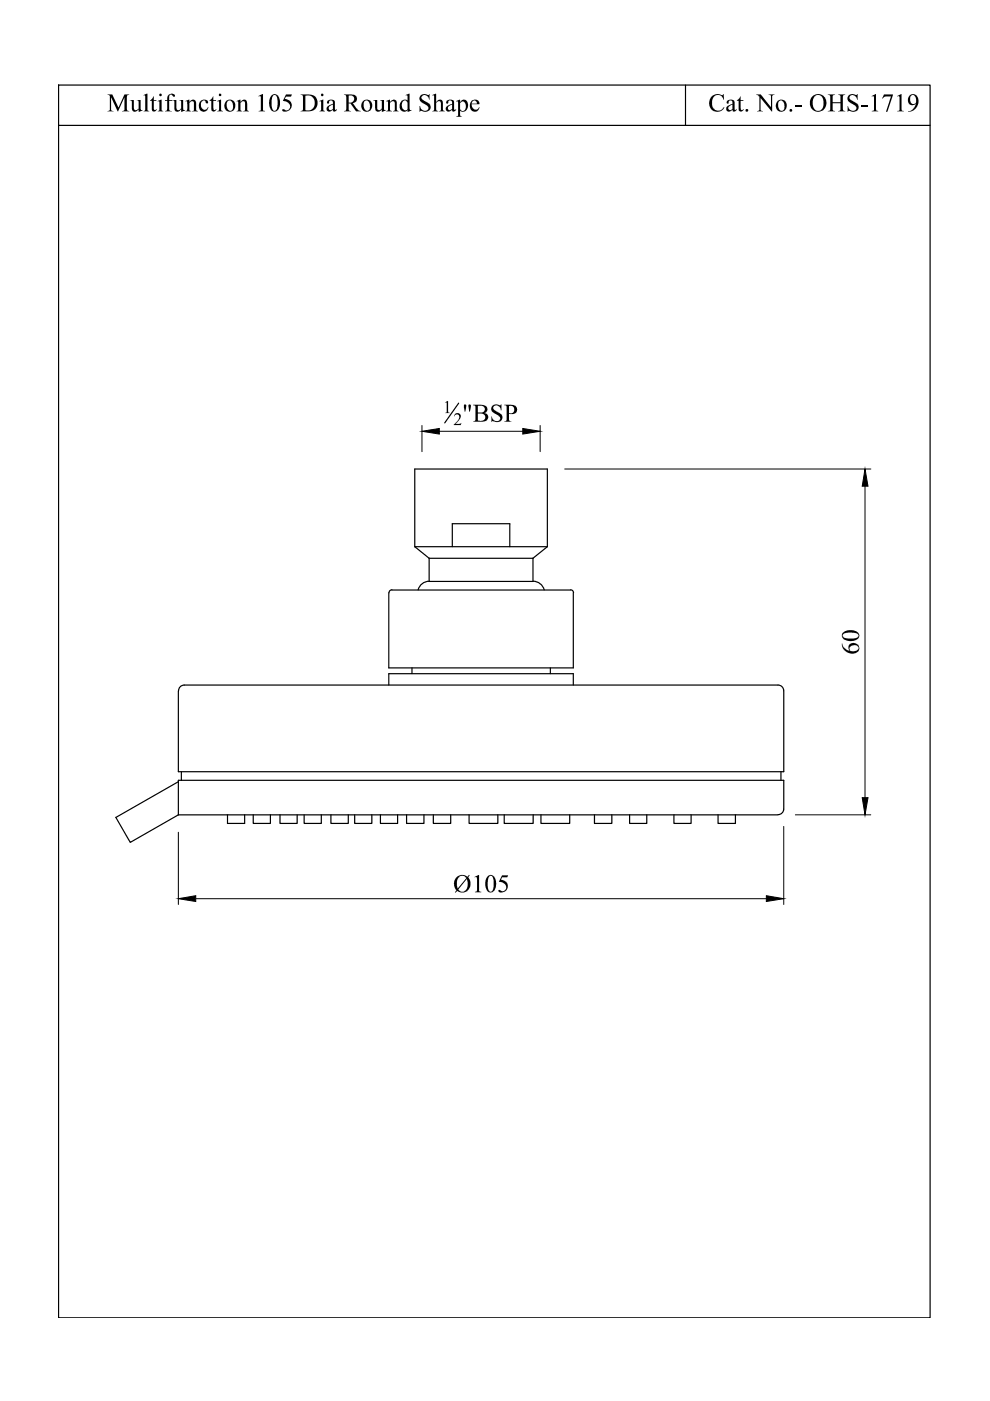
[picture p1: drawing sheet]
<svg xmlns="http://www.w3.org/2000/svg" width="210mm" height="297mm" viewBox="0 0 210 297" stroke-linecap="round" stroke-linejoin="round" font-family="sans-serif">
<!-- layer: 0 -->
<g fill="none" stroke="#000" stroke-width=".25">
<path d="M12.4 18h184.8v261.4h-184.8zM145.3 18v8.6M12.4 26.6h184.8M97.3 85.5l-3 4.2M87.9 115.9v-16.5h28.1v16.5M87.9 115.9h28.1M87.9 115.9l3.1 2.5M91 118.4h22M91 118.4v4.9h22v-4.9M95.9 115.9v-4.9h12.2v4.9M116 115.9l-3 2.5M82.4 125.7v15.9h39.2v-15.9"/>
<path d="M83.1 125.1h37.9M83.1 125.1a.61 .61 0 0 0-.6 .6M91 123.2a2.43 2.43 0 0 0-2.3 1.9M113 123.2a2.43 2.43 0 0 1 2.4 1.9M121 125.1a.61 .61 0 0 1 .6 .6M37.9 146.5a1.21 1.21 0 0 1 1.1-1.3h126a1.21 1.21 0 0 1 1.2 1.3v17.1h-128.4v-17.1M82.4 145.2v-2.4h39.2v2.4M87.3 141.6v1.2M116.7 141.6v1.2M37.8 165.4h128.4v6.1a1.21 1.21 0 0 1-1.2 1.2l-127.2 .1zM37.8 165.7l-13.2 7.6 3 5.3 10.2-5.8M38.5 163.6v1.8"/>
<path d="M48.2 172.8v1.8h3.7v-1.8M53.7 172.8v1.8h3.6v-1.8M59.4 172.8v1.8h3.6v-1.8M64.5 172.8v1.8h3.6v-1.8M70.2 172.8v1.8h3.6v-1.8M75.2 172.8v1.8h3.6v-1.8M80.7 172.8v1.8h3.6v-1.8M86.2 172.8v1.8h3.7v-1.8M91.9 172.8v1.8h3.7v-1.8M99.5 172.8v1.8h6.1v-1.8M106.9 172.8v1.8h6.1v-1.8M114.7 172.8v1.8h6.1v-1.8"/>
<path d="M126 172.8v1.8h3.7v-1.8M133.5 172.8v1.8h3.6v-1.8M142.9 172.8v1.8h3.6v-1.8M152.2 172.8v1.8h3.7v-1.8M165.6 163.6v1.8"/>
</g>
<path d="M89.5 90.2v5.6M93.1 91.4h17.7M114.5 90.2v5.6M119.7 99.4h64.9M183.4 103.1v66M37.8 176.4v15.4M166.2 175.2v16.6M168.6 172.8h16M41.5 190.5h121" fill="none" stroke="#000" stroke-width=".21"/>
<path d="M89.5 91.4l3.6-.6v1.2zM110.8 90.8l3.7 .6-3.7 .6zM183.4 99.4l.6 3.7h-1.2zM182.8 169.1h1.2l-.6 3.7zM37.8 190.5l3.7-.6v1.2zM162.5 189.9l3.7 .6-3.7 .6z" fill="#000" stroke="#000" stroke-width=".21"/>
<g fill="#000">
<path d="M30.4 20.2l.9-.3v3.5l.3 .2h-1.1l.3-.3v-2.4a.47 .47 0 0 0-.4-.7zM89.1 20.3l.5-.3h.7a.52 .52 0 0 0 .8-.1v1.3l-.5-.8-.8-.2a.58 .58 0 0 0-.5 .6 .58 .58 0 0 0 .6 .5l1.2 .8 .2 .7-.4 .7-1.1 .2a.59 .59 0 0 0-.8 0v-1.2l.6 .9 .8 .1a.67 .67 0 0 0 .4-.8 .67 .67 0 0 0-.6-.5l-1.1-.8-.2-.6zM91.6 20.2l.9-.3v1.7l.6-.5 .6 .2 .2 .4v1.6l.4 .3h-1.2l.4-.3v-1.2a.52 .52 0 0 0-.4-.7 .52 .52 0 0 0-.6 .4v1.4l.4 .4h-1.2l.3-.3v-2.4a.47 .47 0 0 0 .1-.5 .47 .47 0 0 0-.5-.2zM150.9 20.4l.8-.4h.9a.57 .57 0 0 0 .8-.1l.1 1.3-.5-.8-.5-.2h-.6l-.4 .2-.5 .8 .1 1.4 .5 .7 1 .2 1-.7-.4 .5-.7 .4-1.1-.1-.7-.5-.2-.4-.1-1.2zM179.8 20.4l.6-.4h.6a.51 .51 0 0 0 .8-.1v1.3h-.1v-.4l-.4-.4-.4-.2h-.4a.64 .64 0 0 0-.4 .7 .64 .64 0 0 0 .7 .5l1.1 .7 .1 .8-.1 .4-.4 .3-1 .1a.5 .5 0 0 0-.8 0v-1.2l.5 .8 .5 .2 .6-.1a.76 .76 0 0 0 .2-.8 .76 .76 0 0 0-.7-.5l-1-.7-.1-.4zM22.8 20h1l1.3 2.8 1.3-2.8 1 .1a.45 .45 0 0 0-.5 .6v2.5l.1 .3 .4 .1h-1.5l.5-.3v-2.7l-1.4 3-1.4-3v2.6v.3l.5 .1h-1.3l.5-.3v-2.6a.52 .52 0 0 0-.5-.7zM27.5 21.2h.9v1.6a.52 .52 0 0 0 .4 .6 .52 .52 0 0 0 .6-.4v-1.5l-.4-.3h.8v1.6a.31 .31 0 0 0 0 .4 .31 .31 0 0 0 .4 .1v.1l-.8 .3v-.5l-.6 .5a.72 .72 0 0 1-.8-1v-1.2zM32.5 20.4l.1 .8h.6v.2h-.6v1.5a.33 .33 0 0 0 .2 .4 .33 .33 0 0 0 .4-.2v.2a.52 .52 0 0 1-.7 .3 .52 .52 0 0 1-.3-.6v-1.6l-.4-.1 .4-.3zM35.7 20.1l.9-.2a.36 .36 0 0 1 .4 .2 .36 .36 0 0 1-.2 .4 .49 .49 0 0 0-.7-.4 .49 .49 0 0 0-.2 .7v.4h.6v.2h-.6v1.8l.5 .4h-1.4a.52 .52 0 0 0 .4-.6v-1.6h-.4v-.2h.4l.1-.7zM36.5 21.2h.9v1.6a.52 .52 0 0 0 .4 .6 .52 .52 0 0 0 .6-.4v-1.5l-.4-.3h.8v1.4a.46 .46 0 0 0 .4 .7l.1 .1-.9 .3v-.5l-.3 .3-.4 .2a.71 .71 0 0 1-.7-1v-1.2zM39.3 21.4l.8-.3v.5l.7-.5 .5 .1 .3 .6v1.6l.4 .2h-1.3l.4-.2v-1.4a.5 .5 0 0 0-.4-.6 .5 .5 0 0 0-.6 .4v1.6l.4 .2h-1.2l.4-.2v-1.2a.47 .47 0 0 0-.3-.7zM42.5 21.4l.6-.3 .7 .1a.35 .35 0 0 1 .3 .4 .35 .35 0 0 1-.4 .3 .58 .58 0 0 0-.7-.6 .58 .58 0 0 0-.4 .8l.2 .8a.73 .73 0 0 0 .8 .3 .73 .73 0 0 0 .5-.6v.4l-.4 .5-.5 .2-.6-.2-.3-.4-.2-.7z"/>
<path d="M45.1 20.4l.1 .8h.6v.2h-.6v1.5a.29 .29 0 0 0 .2 .4 .29 .29 0 0 0 .4-.2h.1l-.1 .2a.52 .52 0 0 1-.7 .3 .52 .52 0 0 1-.3-.6v-1.6l-.4-.1 .5-.3zM50.1 21.4l.9-.3v.5l.6-.5 .5 .1 .3 .4v1.8l.4 .2h-1.2l.4-.3v-1.2a.5 .5 0 0 0-.4-.6 .5 .5 0 0 0-.6 .3v1.6l.4 .2h-1.2l.3-.2v-1.2a.49 .49 0 0 0-.4-.8zM54.8 20.4l1-.5v3.1a.38 .38 0 0 0 0 .4 .38 .38 0 0 0 .4 .1h-1.4a.39 .39 0 0 0 .5-.1 .39 .39 0 0 0 0-.4v-2a.45 .45 0 0 0 0-.5 .45 .45 0 0 0-.5-.1zM60.6 20h1.3l-.2 .5h-1.1l-.2 .5 1.1 .5 .3 .5 .1 .5-.4 .7-.5 .4-.5 .1a.33 .33 0 0 1-.5-.1 .33 .33 0 0 1 0-.4l.9 .2 .4-.2 .2-.5-.1-.5-.3-.4-1.1-.4zM79.1 21.2h.9v1.6a.5 .5 0 0 0 .4 .6 .5 .5 0 0 0 .6-.4v-1.6l-.4-.2h.8v1.4a.39 .39 0 0 0 0 .5 .39 .39 0 0 0 .4 .2v.1l-.8 .3v-.5l-.6 .5a.73 .73 0 0 1-.9-1v-1.3zM81.8 21.4l.9-.3v.5l.5-.4a.65 .65 0 0 1 .7 .1 .65 .65 0 0 1 .2 .7v1.3l.4 .3h-1.2l.4-.3v-1.2a.52 .52 0 0 0-.4-.7 .52 .52 0 0 0-.6 .4v1.5l.4 .3h-1.2l.3-.2 .1-1.2a.43 .43 0 0 0-.3-.7zM156.9 20.4l.1 .8h.6v.2h-.6v1.5a.29 .29 0 0 0 .2 .4 .29 .29 0 0 0 .4-.2h.1l-.1 .2a.52 .52 0 0 1-.7 .3 .52 .52 0 0 1-.3-.6v-1.6l-.4-.1 .5-.3zM160.3 20h1l2.2 2.7v-2.4l-.5-.3h1.2l-.5 .4v3.3l-2.4-2.9v2.5l.5 .3h-1.3l.5-.3v-2.8zM168.6 22.2h1.3v.4h-1.3zM175.5 20l1.6 .1a.4 .4 0 0 0-.5 .1 .4 .4 0 0 0-.1 .5v1h1.7v-1a.42 .42 0 0 0-.1-.5 .42 .42 0 0 0-.4-.1h1.5a.42 .42 0 0 0-.5 .6v2.5l.1 .2 .4 .2h-1.5l.5-.3v-1.4h-1.7v1.4l.6 .3-1.6-.1a.45 .45 0 0 0 .5-.5v-2.6zM182.6 22.2h1.4v.4h-1.4zM184.8 20.4l.9-.5v3.1a.42 .42 0 0 0 .5 .5h-1.4a.39 .39 0 0 0 .5-.1 .39 .39 0 0 0 0-.4v-2.1a.34 .34 0 0 0 0-.4 .34 .34 0 0 0-.5-.1z"/>
<path d="M187.4 20h1.9l-1.2 3.7h-.3l1.1-3.3-1.3 .1-.5 .4zM190.2 20.4l.9-.5v3.1a.39 .39 0 0 0 .1 .4 .39 .39 0 0 0 .4 .1h-1.3a.39 .39 0 0 0 .4-.1 .39 .39 0 0 0 0-.4v-2.1a.34 .34 0 0 0 0-.4 .34 .34 0 0 0-.4-.1zM94.3 85.3l.7-.3v2.3l.3 .3h-.9l.3-.2v-1.6a.32 .32 0 0 0 0-.4 .32 .32 0 0 0-.4-.1zM96.4 87.8l.4-.2h.4l.4 .2 .1 .4-.1 .5-1 1.2h.8l.4-.2-.1 .4h-1.5l.8-.8 .4-.7-.1-.5-.3-.3-.3 .1-.4 .4zM104.3 86.2l.4-.4h.8a.52 .52 0 0 0 .8-.1v1.3h-.1l-.2-.6-.7-.4a.59 .59 0 0 0-.7 .4 .59 .59 0 0 0 .5 .7l1.3 .8 .1 .8-.5 .7-1 .1a.5 .5 0 0 0-.8 0v-1.2l.5 .8 .4 .2 .6-.1a.7 .7 0 0 0 .3-.8 .7 .7 0 0 0-.7-.5l-1-.7-.1-.3zM100.6 185.9l1-.4v3.1a.36 .36 0 0 0 0 .4 .36 .36 0 0 0 .4 .1v.1h-1.3v-.1l.4-.1v-.3v-2.2a.38 .38 0 0 0 0-.4 .38 .38 0 0 0-.4-.1zM106.4 185.6h1.4l-.3 .4h-1.1l-.2 .5 .7 .2 .6 .5 .2 .4v.5l-.5 .8-1 .3a.33 .33 0 0 1-.4-.1 .33 .33 0 0 1 0-.4l.6 .2h.4l.5-.5v-.6l-.3-.4-.5-.3-.7-.1z"/>
<path d="M33.7 20.1a.3 .3 0 0 1 .6 0 .3 .3 0 0 1-.6 0zM33.4 21.4l.9-.3v2.3l.3 .2h-1.1l.3-.2v-1.3a.47 .47 0 0 0-.4-.7z"/>
<path d="M46.4 20.1a.27 .27 0 0 1 .5 0 .27 .27 0 0 1-.5 0zM46 21.4l.9-.3v2.2l.4 .3h-1.2l.4-.4v-1.1a.5 .5 0 0 0-.5-.7z"/>
<path d="M68 20.1a.3 .3 0 0 1 .6 0 .3 .3 0 0 1-.6 0zM67.7 21.4l.9-.3v2.3l.3 .2h-1.2l.4-.2v-1.3a.47 .47 0 0 0-.4-.7z"/>
<path d="M172.1 20.6l.8-.6 .8-.1 .6 .2 .6 .6 .2 .5 .1 .8-.2 .7-.4 .6-.7 .4h-.6l-.7-.2-.5-.4-.4-.9v-.8zM172.7 20.4l-.4 1 .1 1.2 .6 .9h.9l.4-.4 .3-.5-.1-1.7-.3-.5-.5-.2h-.5z"/>
<path d="M47.9 21.5l.6-.4 .6 .1 .5 .3 .2 .4 .1 .7-.6 .9-.9 .2-.5-.4-.3-.4v-.6zM48.4 21.4l-.3 .5v.7l.2 .6 .3 .3a.8 .8 0 0 0 .8-1.2l-.2-.7a.61 .61 0 0 0-.8-.2z"/>
<path d="M57.5 20.3l.5-.3h.5l.5 .4 .3 .7v1.5l-.4 .8-.5 .3-.7-.2-.6-.9v-1.3zM58 20.2l-.4 1.1v1.2l.2 .6a.54 .54 0 0 0 .7 .3 .54 .54 0 0 0 .3-.7v-2a.61 .61 0 0 0-.8-.5z"/>
<path d="M63.7 20h1.9l1 .3 .5 .5 .2 .7v.9l-.3 .5-.9 .6-2.4 .1 .5-.3v-2.9zM64.7 20.3v3.1h1.1l.4-.3 .4-.5 .1-.5-.1-.9-.3-.6-.4-.3z"/>
<path d="M69.4 21.4l.5-.3 .9 .1 .2 .3v1.3a.27 .27 0 0 0 0 .4 .27 .27 0 0 0 .4-.1v.2a.4 .4 0 0 1-.4 .4 .4 .4 0 0 1-.4-.4l-.5 .3a.67 .67 0 0 1-.9-.5 .67 .67 0 0 1 .7-.8l.1-.1a.48 .48 0 0 0 .6-.5 .48 .48 0 0 0-.8-.3v.1a.29 .29 0 0 1-.1 .5 .29 .29 0 0 1-.4-.2 .29 .29 0 0 1 .1-.4zM69.9 22.5l-.1 .1a.47 .47 0 0 0 .1 .7 .47 .47 0 0 0 .7-.2v-.9z"/>
<path d="M72.9 20l2 .1 .7 .4 .1 .4-.1 .5-.8 .5 1 1.4 .7 .3h-1l-1.2-1.7h-.4v1.1a.4 .4 0 0 0 .1 .4 .4 .4 0 0 0 .4 .1l-1.5 .1 .4-.1 .1-.3v-2.7l-.1-.3zM73.9 20.3v1.5l.8-.2 .4-.4-.1-.7-.5-.3z"/>
<path d="M76.9 21.5l.6-.4 .7 .1 .4 .3 .3 .6v.5l-.5 .9-.7 .2-.8-.3-.3-.7v-.7zM77.3 21.4l-.2 .4v.8l.2 .5a.62 .62 0 0 0 .8 .3 .62 .62 0 0 0 .4-.8l-.3-1.1a.57 .57 0 0 0-.9-.1z"/>
<path d="M86 20.2l.8-.3v2.7a.46 .46 0 0 0 .4 .7l.1 .1-.8 .3h-.1v-.4l-.3 .3-.7 .1-.5-.4-.2-.5v-.6l.3-.7 .7-.4h.4l.3 .2v-.5a.44 .44 0 0 0-.4-.6zM85.5 21.4l-.2 .3-.1 .8 .2 .6 .3 .2a.49 .49 0 0 0 .7-.1v-1.4a.53 .53 0 0 0-.4-.5 .53 .53 0 0 0-.5 .1z"/>
<path d="M94.7 21.5l.5-.4 .7 .1a.57 .57 0 0 1 .4 .8v.8a.27 .27 0 0 0 0 .4 .27 .27 0 0 0 .4-.1v.2a.4 .4 0 0 1-.5 .4 .4 .4 0 0 1-.3-.4l-.6 .3a.67 .67 0 0 1-.8-.5 .67 .67 0 0 1 .6-.8l.2-.1a.48 .48 0 0 0 .6-.6 .48 .48 0 0 0-.8-.1 .27 .27 0 0 1-.2 .5 .26 .26 0 0 1-.3-.3zM95.2 22.5l-.1 .1a.46 .46 0 0 0 .1 .7 .46 .46 0 0 0 .7-.2v-.9z"/>
<path d="M96.7 21.4l.9-.3v.6l.4-.5 .5-.1 .4 .2 .3 .5v.8l-.3 .8-.7 .3-.6-.2v.9l.4 .4h-1.3l.4-.3v-2.8zM97.6 21.8v1.5a.73 .73 0 0 0 .9 0 .73 .73 0 0 0 .3-.9l-.2-.5a.57 .57 0 0 0-.5-.4 .57 .57 0 0 0-.5 .3z"/>
<path d="M100 21.4l.5-.3h.5l.6 .5 .1 .5h-1.7l.1 .7 .5 .4h.5l.6-.5-.3 .7-.3 .2-.7 .1-.6-.6-.2-.9zM100.3 21.4l-.3 .6h1.1l-.1-.5a.48 .48 0 0 0-.7-.1z"/>
<path d="M154.3 21.3l.9-.2 .5 .3 .1 1.5a.24 .24 0 0 0 .1 .4 .24 .24 0 0 0 .3-.2l-.1 .3a.39 .39 0 0 1-.5 .3 .39 .39 0 0 1-.3-.4l-.5 .3a.66 .66 0 0 1-.8-.5 .66 .66 0 0 1 .6-.8h.1a.56 .56 0 0 0 .6-.8 .43 .43 0 0 0-.6-.2 .43 .43 0 0 0-.2 .6 .31 .31 0 0 1-.5-.1 .31 .31 0 0 1 .3-.5zM154.7 22.5a.47 .47 0 0 0-.2 .7 .47 .47 0 0 0 .8-.1v-.9z"/>
<path d="M164.8 21.5l.6-.4h.5l.6 .3 .3 .7v.5l-.5 .9-.7 .2-.8-.3-.3-.8v-.5zM165.2 21.4l-.2 .4v.8l.2 .5a.63 .63 0 0 0 .8 .3 .63 .63 0 0 0 .3-.8l-.3-1.1a.57 .57 0 0 0-.8-.1z"/>
<path d="M192.9 20.2l.6-.3 .7 .2 .5 .7v1l-.2 .7-.4 .6-.7 .5-.9 .1v-.1l.9-.3 .8-1.2-.9 .2-.6-.3-.2-.5v-.6zM193.2 20.2l-.2 .5 .1 1.1a.65 .65 0 0 0 .9 .1 .65 .65 0 0 0 .2-.8l-.3-.8a.47 .47 0 0 0-.7-.1z"/>
<path d="M99.4 85.8a.43 .43 0 0 1 .5 .2 .43 .43 0 0 1-.1 .5l-.2 .8h-.1l-.2-1.2zM98.4 85.8a.35 .35 0 0 1 .5 .1 .35 .35 0 0 1-.1 .5l-.1 .9h-.2z"/>
<path d="M100.3 85.8h1.8l.9 .3 .3 .4v.5l-.1 .2-.5 .4 .4 .1 .4 .6-.2 .6-.5 .4h-2.5a.45 .45 0 0 0 .5-.5v-2.4a.39 .39 0 0 0-.1-.4 .39 .39 0 0 0-.4-.1zM101.3 86.1l.1 1.4h.8l.4-.3 .2-.6-.2-.4-.4-.2zM101.3 87.7v1.5h1l.5-.3 .1-.6-.3-.5-.5-.1z"/>
<path d="M106.9 85.8l1.9 .1 .4 .1 .4 .5v.6l-.2 .4-.6 .3-.9-.1 .1 1.5 .4 .2h-1.5l.5-.3v-2.7a.37 .37 0 0 0 0-.4 .37 .37 0 0 0-.5-.1zM108 86.1l-.1 1.5 .8-.1 .3-.4-.1-.8-.4-.2z"/>
<path d="M178.5 136.4l.3 .8 .7 .6 .6 .2-.2-.5 .1-.8 .6-.3h.8l.7 .5 .1 .5-.1 .4-.8 .7-.8 .1-.7-.2-.6-.4-.5-.6zM180.3 137.1l-.2 .4a.7 .7 0 0 0 1.1 .5l.6-.2a.62 .62 0 0 0 .1-.8 .62 .62 0 0 0-.9-.2z"/>
<path d="M178.7 134.1l1-.5h1.3l1 .6 .2 .6-.2 .6-.8 .4-.6 .1-1-.1-.8-.3-.3-.5v-.6zM178.8 134.4a.63 .63 0 0 0 .1 .7 .63 .63 0 0 0 .7 .2h1.9a.54 .54 0 0 0 .5-.7 .54 .54 0 0 0-.7-.4l-1.5-.1z"/>
<path d="M97 185.8l.7-.3h.6l.8 .4 .4-.4 .1 .1-.4 .4 .5 .8v1.2l-.5 .7-.4 .4-1.1 .1-.7-.3-.4 .4-.2-.1 .4-.5-.5-.7v-1.1zM97.5 185.8l-.5 .6-.1 .5 .1 1.5 1.9-2.2-.6-.5zM99 186.4l-1.8 2.2 .4 .4 .6 .1 .7-.5 .3-.8z"/>
<path d="M103.3 185.9l.4-.3 .5-.1 .6 .5 .3 .5 .1 .7-.1 .9-.4 .8-.4 .3-.7-.1-.6-.9-.1-1.2zM103.9 185.7l-.3 .3-.2 1 .2 1.6a.53 .53 0 0 0 .6 .4 .53 .53 0 0 0 .4-.7l.1-1.7-.2-.5a.47 .47 0 0 0-.6-.4z"/>
<circle cx="158.4" cy="23.4" r=".29"/>
<circle cx="167.7" cy="23.4" r=".29"/>
</g>
</svg>
